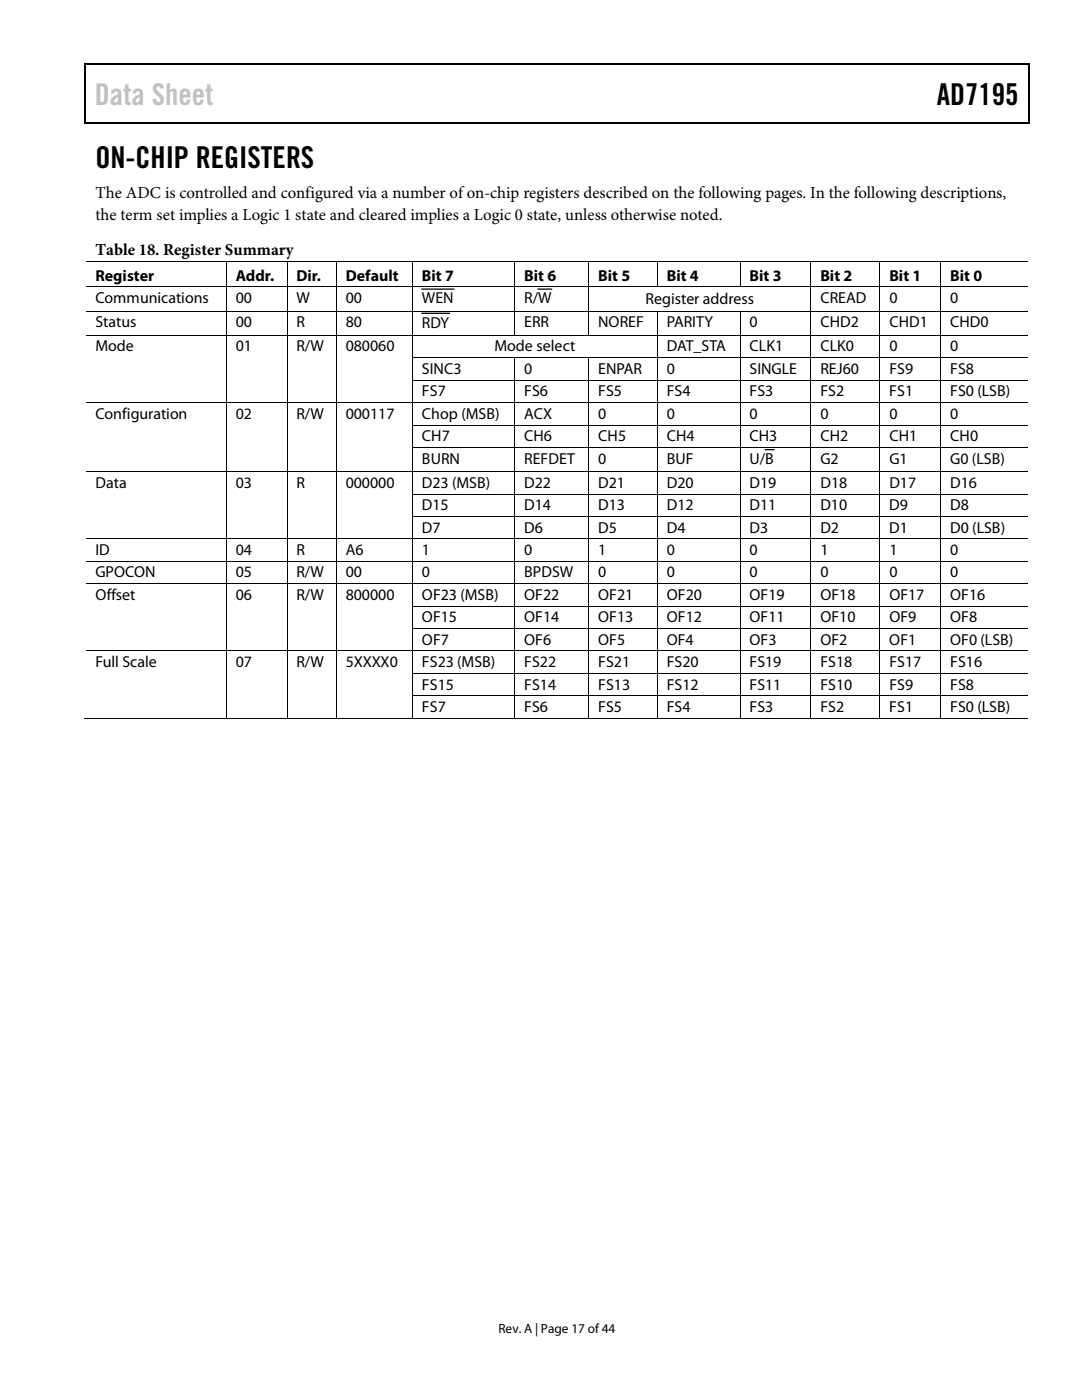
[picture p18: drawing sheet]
<svg xmlns="http://www.w3.org/2000/svg" width="216mm" height="279mm" viewBox="0 0 216 279" stroke-linecap="round" stroke-linejoin="round" font-family="sans-serif">
<defs><g id="words">
<text font-size="6" fill="#c1c1c1" x="18.9" y="20.9">Data Sheet</text>
<g font-size="6">
<text x="186.9" y="20.9">AD7195</text>
<text x="19" y="33.6">ON-CHIP REGISTERS</text>
</g>
<g font-size="3.3">
<text x="19" y="39.5">The ADC is controlled and configured via a number of on-chip registers described on the following pages. In the following descriptions,</text>
<text x="19" y="43.8">the term set implies a Logic 1 state and cleared implies a Logic 0 state, unless otherwise noted.</text>
<text x="19" y="50.9">Table 18. Register Summary</text>
</g>
<g font-size="3.2">
<text x="19" y="56">Register</text>
<text x="47" y="56">Addr.</text>
<text x="59.1" y="56">Dir.</text>
<text x="69" y="56">Default</text>
<text x="84.2" y="56">Bit 7</text>
<text x="104.6" y="56">Bit 6</text>
<text x="119.4" y="56">Bit 5</text>
<text x="133.1" y="56">Bit 4</text>
<text x="149.6" y="56">Bit 3</text>
<text x="163.7" y="56">Bit 2</text>
<text x="177.5" y="56">Bit 1</text>
<text x="189.6" y="56">Bit 0</text>
<text x="19" y="60.5">Communications</text>
<text x="19" y="65.3">Status</text>
<text x="47" y="60.5">00</text>
<text x="47" y="65.3">00</text>
<text x="59.1" y="60.5">W</text>
<text x="59.1" y="65.3">R</text>
<text x="69" y="65.3">80</text>
<text x="69" y="60.5">00</text>
<text x="84.2" y="60.5">WEN</text>
<text x="84.2" y="65.4">RDY</text>
<text x="104.6" y="65.3">ERR</text>
<text x="104.6" y="60.5">R/W</text>
<text x="119.4" y="65.3">NOREF</text>
<text x="128.8" y="60.7">Register address</text>
<text x="133.1" y="65.3">PARITY</text>
<text x="149.6" y="65.3">0</text>
<text x="163.7" y="60.5">CREAD</text>
<text x="163.7" y="65.3">CHD2</text>
<text x="177.5" y="60.5">0</text>
<text x="177.5" y="65.3">CHD1</text>
<text x="189.6" y="65.3">CHD0</text>
<text x="189.6" y="60.5">0</text>
<text x="19" y="70.1">Mode</text>
<text x="47" y="70.1">01</text>
<text x="59.1" y="70.1">R/W</text>
<text x="69" y="70.1">080060</text>
<text x="98.7" y="70.1">Mode select</text>
<text x="133.1" y="70.1">DAT_STA</text>
<text x="149.6" y="70.1">CLK1</text>
<text x="163.7" y="70.1">CLK0</text>
<text x="177.5" y="70.1">0</text>
<text x="189.6" y="70.1">0</text>
<text x="84.2" y="74.6">SINC3</text>
<text x="104.6" y="74.6">0</text>
<text x="119.4" y="74.6">ENPAR</text>
<text x="133.1" y="74.6">0</text>
<text x="149.6" y="74.6">SINGLE</text>
<text x="163.7" y="74.6">REJ60</text>
<text x="177.5" y="74.6">FS9</text>
<text x="189.6" y="74.6">FS8</text>
<text x="19" y="83.6">Configuration</text>
<text x="47" y="83.6">02</text>
<text x="59.1" y="83.6">R/W</text>
<text x="69" y="83.6">000117</text>
<text x="84.2" y="79.1">FS7</text>
<text x="84.2" y="83.6">Chop (MSB)</text>
<text x="104.6" y="79.1">FS6</text>
<text x="104.6" y="83.6">ACX</text>
<text x="119.4" y="79.1">FS5</text>
<text x="119.4" y="83.6">0</text>
<text x="133" y="79.1">FS4</text>
<text x="133.1" y="83.6">0</text>
<text x="149.6" y="79.1">FS3</text>
<text x="149.6" y="83.6">0</text>
<text x="163.7" y="79.1">FS2</text>
<text x="163.7" y="83.6">0</text>
<text x="177.5" y="79.1">FS1</text>
<text x="177.5" y="83.6">0</text>
<text x="189.6" y="79.1">FS0 (LSB)</text>
<text x="189.6" y="83.6">0</text>
<text x="84.2" y="88.1">CH7</text>
<text x="104.6" y="88.1">CH6</text>
<text x="119.4" y="88.1">CH5</text>
<text x="133.1" y="88.1">CH4</text>
<text x="149.6" y="88.1">CH3</text>
<text x="163.7" y="88.1">CH2</text>
<text x="177.5" y="88.1">CH1</text>
<text x="189.6" y="88.1">CH0</text>
<text x="84.2" y="92.5">BURN</text>
<text x="104.6" y="92.5">REFDET</text>
<text x="119.4" y="92.5">0</text>
<text x="133.1" y="92.5">BUF</text>
<text x="149.6" y="92.5">U/B</text>
<text x="163.7" y="92.5">G2</text>
<text x="177.5" y="92.5">G1</text>
<text x="189.6" y="92.5">G0 (LSB)</text>
<text x="19" y="97.4">Data</text>
<text x="47" y="97.4">03</text>
<text x="59.1" y="97.4">R</text>
<text x="69" y="97.4">000000</text>
<text x="84.2" y="97.4">D23 (MSB)</text>
<text x="84.2" y="101.8">D15</text>
<text x="104.6" y="101.8">D14</text>
<text x="104.6" y="97.4">D22</text>
<text x="119.4" y="101.8">D13</text>
<text x="119.4" y="97.4">D21</text>
<text x="133" y="101.8">D12</text>
<text x="133.1" y="97.4">D20</text>
<text x="149.6" y="101.8">D11</text>
<text x="149.6" y="97.4">D19</text>
<text x="163.7" y="101.8">D10</text>
<text x="163.7" y="97.4">D18</text>
<text x="177.5" y="101.8">D9</text>
<text x="177.5" y="97.4">D17</text>
<text x="189.6" y="101.8">D8</text>
<text x="189.6" y="97.4">D16</text>
<text x="84.2" y="106.3">D7</text>
<text x="104.6" y="106.3">D6</text>
<text x="119.4" y="106.3">D5</text>
<text x="133" y="106.3">D4</text>
<text x="149.6" y="106.3">D3</text>
<text x="163.7" y="106.3">D2</text>
<text x="177.5" y="106.3">D1</text>
<text x="189.6" y="106.3">D0 (LSB)</text>
<text x="19" y="110.8">ID</text>
<text x="47" y="110.8">04</text>
<text x="59.1" y="110.8">R</text>
<text x="69" y="110.8">A6</text>
<text x="84.2" y="110.8">1</text>
<text x="104.6" y="110.8">0</text>
<text x="119.4" y="110.8">1</text>
<text x="133.1" y="110.8">0</text>
<text x="149.6" y="110.8">0</text>
<text x="163.7" y="110.8">1</text>
<text x="177.5" y="110.8">1</text>
<text x="189.6" y="110.8">0</text>
<text x="19" y="115.2">GPOCON</text>
<text x="19" y="119.7">Offset</text>
<text x="47" y="115.2">05</text>
<text x="47" y="119.7">06</text>
<text x="59.1" y="115.2">R/W</text>
<text x="59.1" y="119.7">R/W</text>
<text x="69" y="115.2">00</text>
<text x="69" y="119.7">800000</text>
<text x="84.2" y="115.2">0</text>
<text x="84.2" y="119.7">OF23 (MSB)</text>
<text x="104.6" y="115.2">BPDSW</text>
<text x="104.6" y="119.7">OF22</text>
<text x="119.4" y="115.2">0</text>
<text x="119.4" y="119.7">OF21</text>
<text x="133.1" y="115.2">0</text>
<text x="133.1" y="119.7">OF20</text>
<text x="149.6" y="115.2">0</text>
<text x="149.6" y="119.7">OF19</text>
<text x="163.7" y="115.2">0</text>
<text x="163.7" y="119.7">OF18</text>
<text x="177.5" y="119.7">OF17</text>
<text x="177.5" y="115.2">0</text>
<text x="189.6" y="119.7">OF16</text>
<text x="189.6" y="115.2">0</text>
<text x="84.2" y="124.2">OF15</text>
<text x="104.6" y="124.2">OF14</text>
<text x="119.4" y="124.2">OF13</text>
<text x="133.1" y="124.2">OF12</text>
<text x="149.6" y="124.2">OF11</text>
<text x="163.7" y="124.2">OF10</text>
<text x="177.5" y="124.2">OF9</text>
<text x="189.6" y="124.2">OF8</text>
<text x="84.2" y="128.7">OF7</text>
<text x="104.6" y="128.7">OF6</text>
<text x="119.4" y="128.7">OF5</text>
<text x="133" y="128.7">OF4</text>
<text x="149.6" y="128.7">OF3</text>
<text x="163.7" y="128.7">OF2</text>
<text x="177.5" y="128.7">OF1</text>
<text x="189.6" y="128.7">OF0 (LSB)</text>
<text x="19" y="133.1">Full Scale</text>
<text x="47" y="133.1">07</text>
<text x="59.1" y="133.1">R/W</text>
<text x="69" y="133.1">5XXXX0</text>
<text x="84.2" y="133.1">FS23 (MSB)</text>
<text x="84.2" y="137.6">FS15</text>
<text x="104.6" y="133.1">FS22</text>
<text x="104.6" y="137.6">FS14</text>
<text x="119.4" y="133.1">FS21</text>
<text x="119.4" y="137.6">FS13</text>
<text x="133.1" y="133.1">FS20</text>
<text x="133.1" y="137.6">FS12</text>
<text x="149.6" y="133.1">FS19</text>
<text x="149.6" y="137.6">FS11</text>
<text x="163.7" y="133.1">FS18</text>
<text x="163.7" y="137.6">FS10</text>
<text x="177.5" y="133.1">FS17</text>
<text x="177.5" y="137.6">FS9</text>
<text x="189.6" y="137.6">FS8</text>
<text x="189.6" y="133.1">FS16</text>
<text x="84.2" y="142.1">FS7</text>
<text x="104.6" y="142.1">FS6</text>
<text x="119.4" y="142.1">FS5</text>
<text x="133" y="142.1">FS4</text>
<text x="149.6" y="142.1">FS3</text>
<text x="163.7" y="142.1">FS2</text>
<text x="177.5" y="142.1">FS1</text>
<text x="189.6" y="142.1">FS0 (LSB)</text>
</g>
<text font-size="2.7" x="99.4" y="266">Rev. A | Page 17 of44</text>
</g></defs>
<g fill="#000">
<path d="M16.9 12.7h.2v1h-.2zM16.9 12.7h.2v.3h-.2zM82.5 12.7h.3v.3h-.3zM205.1 12.7h.3v1h-.3zM205.1 12.7h.3v.3h-.3zM16.9 24.4h.2v.2h-.2zM82.3 24.4h.2v.2h-.2zM205.1 24.4h.3v.2h-.3zM45 52.1h.2v.2h-.2zM45 57.2h.2v.2h-.2zM57.2 52.1h.2v.2h-.2zM57.2 57.2h.2v.2h-.2z"/>
<path d="M67 52.1h.2v.2h-.2zM67 57.2h.2v.2h-.2zM82.2 52.1h.2v.2h-.2zM82.2 57.2h.2v.2h-.2zM102.6 52.1h.2v.2h-.2zM102.6 57.2h.2v.2h-.2zM117.4 52.1h.2v.2h-.2zM117.4 57.2h.2v.2h-.2zM131.1 52.1h.1v.2h-.1zM131.1 57.2h.1v.2h-.1zM147.6 52.1h.1v.2h-.1zM147.6 57.2h.1v.2h-.1z"/>
<path d="M161.7 52.1h.2v.2h-.2zM161.7 57.2h.2v.2h-.2zM175.5 52.1h.1v.2h-.1zM175.5 57.2h.1v.2h-.1zM187.6 52.1h.2v.2h-.2zM187.6 57.2h.2v.2h-.2zM45 62h.2v.2h-.2zM45 66.8h.2v.2h-.2zM45 71.3h.2v.2h-.2zM45 75.8h.2v.1h-.2zM57.2 62h.2v.2h-.2zM57.2 66.8h.2v.2h-.2z"/>
<path d="M57.2 71.3h.2v.2h-.2zM57.2 75.8h.2v.1h-.2zM67 62h.2v.2h-.2zM67 66.8h.2v.2h-.2zM67 71.3h.2v.2h-.2zM67 75.8h.2v.1h-.2zM82.2 62h.2v.2h-.2zM82.2 66.8h.2v.2h-.2zM82.2 71.3h.2v.2h-.2zM82.2 75.8h.2v.1h-.2zM102.6 62h.2v.2h-.2zM102.6 66.8h.2v.2h-.2z"/>
<path d="M102.6 71.3h.2v.2h-.2zM102.6 75.8h.2v.1h-.2zM117.4 62h.2v.2h-.2zM117.4 66.8h.2v.2h-.2zM117.4 71.3h.2v.2h-.2zM117.4 75.8h.2v.1h-.2zM131.1 62h.1v.2h-.1zM131.1 66.8h.1v.2h-.1zM131.1 71.3h.1v.2h-.1zM131.1 75.8h.1v.1h-.1zM147.6 62h.1v.2h-.1zM147.6 66.8h.1v.2h-.1z"/>
<path d="M147.6 71.3h.1v.2h-.1zM147.6 75.8h.1v.1h-.1zM161.7 62h.2v.2h-.2zM161.7 66.8h.2v.2h-.2zM161.7 71.3h.2v.2h-.2zM161.7 75.8h.2v.1h-.2zM175.5 62h.1v.2h-.1zM175.5 66.8h.1v.2h-.1zM175.5 71.3h.1v.2h-.1zM175.5 75.8h.1v.1h-.1zM187.6 62h.2v.2h-.2zM187.6 66.8h.2v.2h-.2z"/>
<path d="M187.6 71.3h.2v.2h-.2zM187.6 75.8h.2v.1h-.2zM45 80.3h.2v.1h-.2zM45 84.8h.2v.1h-.2zM45 89.2h.2v.2h-.2zM45 94h.2v.2h-.2zM45 98.5h.2v.2h-.2zM57.2 80.3h.2v.1h-.2zM57.2 84.8h.2v.1h-.2zM57.2 89.2h.2v.2h-.2zM57.2 94h.2v.2h-.2zM57.2 98.5h.2v.2h-.2z"/>
<path d="M67 80.3h.2v.1h-.2zM67 84.8h.2v.1h-.2zM67 89.2h.2v.2h-.2zM67 94h.2v.2h-.2zM67 98.5h.2v.2h-.2zM82.2 80.3h.2v.1h-.2zM82.2 84.8h.2v.1h-.2zM82.2 89.2h.2v.2h-.2zM82.2 94h.2v.2h-.2zM82.2 98.5h.2v.2h-.2zM102.6 80.3h.2v.1h-.2zM102.6 84.8h.2v.1h-.2z"/>
<path d="M102.6 89.2h.2v.2h-.2zM102.6 94h.2v.2h-.2zM102.6 98.5h.2v.2h-.2zM117.4 80.3h.2v.1h-.2zM117.4 84.8h.2v.1h-.2zM117.4 89.2h.2v.2h-.2zM117.4 94h.2v.2h-.2zM117.4 98.5h.2v.2h-.2zM131.1 80.3h.1v.1h-.1zM131.1 84.8h.1v.1h-.1zM131.1 89.2h.1v.2h-.1zM131.1 94h.1v.2h-.1z"/>
<path d="M131.1 98.5h.1v.2h-.1zM147.6 80.3h.1v.1h-.1zM147.6 84.8h.1v.1h-.1zM147.6 89.2h.1v.2h-.1zM147.6 94h.1v.2h-.1zM147.6 98.5h.1v.2h-.1zM161.7 80.3h.2v.1h-.2zM161.7 84.8h.2v.1h-.2zM161.7 89.2h.2v.2h-.2zM161.7 94h.2v.2h-.2zM161.7 98.5h.2v.2h-.2zM175.5 80.3h.1v.1h-.1z"/>
<path d="M175.5 84.8h.1v.1h-.1zM175.5 89.2h.1v.2h-.1zM175.5 94h.1v.2h-.1zM175.5 98.5h.1v.2h-.1zM187.6 80.3h.2v.1h-.2zM187.6 84.8h.2v.1h-.2zM187.6 89.2h.2v.2h-.2zM187.6 94h.2v.2h-.2zM187.6 98.5h.2v.2h-.2zM45 103h.2v.2h-.2zM45 107.4h.2v.2h-.2zM45 111.9h.2v.2h-.2z"/>
<path d="M45 116.4h.2v.2h-.2zM57.2 103h.2v.2h-.2zM57.2 107.4h.2v.2h-.2zM57.2 111.9h.2v.2h-.2zM57.2 116.4h.2v.2h-.2zM67 103h.2v.2h-.2zM67 107.4h.2v.2h-.2zM67 111.9h.2v.2h-.2zM67 116.4h.2v.2h-.2zM82.2 103h.2v.2h-.2zM82.2 107.4h.2v.2h-.2zM82.2 111.9h.2v.2h-.2z"/>
<path d="M82.2 116.4h.2v.2h-.2zM102.6 103h.2v.2h-.2zM102.6 107.4h.2v.2h-.2zM102.6 111.9h.2v.2h-.2zM102.6 116.4h.2v.2h-.2zM117.4 103h.2v.2h-.2zM117.4 107.4h.2v.2h-.2zM117.4 111.9h.2v.2h-.2zM117.4 116.4h.2v.2h-.2zM131.1 103h.1v.2h-.1zM131.1 107.4h.1v.2h-.1zM131.1 111.9h.1v.2h-.1z"/>
<path d="M131.1 116.4h.1v.2h-.1zM147.6 103h.1v.2h-.1zM147.6 107.4h.1v.2h-.1zM147.6 111.9h.1v.2h-.1zM147.6 116.4h.1v.2h-.1zM161.7 103h.2v.2h-.2zM161.7 107.4h.2v.2h-.2zM161.7 111.9h.2v.2h-.2zM161.7 116.4h.2v.2h-.2zM175.5 103h.1v.2h-.1zM175.5 107.4h.1v.2h-.1zM175.5 111.9h.1v.2h-.1z"/>
<path d="M175.5 116.4h.1v.2h-.1zM187.6 103h.2v.2h-.2zM187.6 107.4h.2v.2h-.2zM187.6 111.9h.2v.2h-.2zM187.6 116.4h.2v.2h-.2zM45 120.9h.2v.1h-.2zM45 125.3h.2v.2h-.2zM45 129.8h.2v.2h-.2zM45 134.3h.2v.2h-.2zM45 138.8h.2v.1h-.2zM57.2 120.9h.2v.1h-.2zM57.2 125.3h.2v.2h-.2z"/>
<path d="M57.2 129.8h.2v.2h-.2zM57.2 134.3h.2v.2h-.2zM57.2 138.8h.2v.1h-.2zM67 120.9h.2v.1h-.2zM67 125.3h.2v.2h-.2zM67 129.8h.2v.2h-.2zM67 134.3h.2v.2h-.2zM67 138.8h.2v.1h-.2zM82.2 120.9h.2v.1h-.2zM82.2 125.3h.2v.2h-.2zM82.2 129.8h.2v.2h-.2zM82.2 134.3h.2v.2h-.2z"/>
<path d="M82.2 138.8h.2v.1h-.2zM102.6 120.9h.2v.1h-.2zM102.6 125.3h.2v.2h-.2zM102.6 129.8h.2v.2h-.2zM102.6 134.3h.2v.2h-.2zM102.6 138.8h.2v.1h-.2zM117.4 120.9h.2v.1h-.2zM117.4 125.3h.2v.2h-.2zM117.4 129.8h.2v.2h-.2zM117.4 134.3h.2v.2h-.2zM117.4 138.8h.2v.1h-.2zM131.1 120.9h.1v.1h-.1z"/>
<path d="M131.1 125.3h.1v.2h-.1zM131.1 129.8h.1v.2h-.1zM131.1 134.3h.1v.2h-.1zM131.1 138.8h.1v.1h-.1zM147.6 120.9h.1v.1h-.1zM147.6 125.3h.1v.2h-.1zM147.6 129.8h.1v.2h-.1zM147.6 134.3h.1v.2h-.1zM147.6 138.8h.1v.1h-.1zM161.7 120.9h.2v.1h-.2zM161.7 125.3h.2v.2h-.2zM161.7 129.8h.2v.2h-.2z"/>
<path d="M161.7 134.3h.2v.2h-.2zM161.7 138.8h.2v.1h-.2zM175.5 120.9h.1v.1h-.1zM175.5 125.3h.1v.2h-.1zM175.5 129.8h.1v.2h-.1zM175.5 134.3h.1v.2h-.1zM175.5 138.8h.1v.1h-.1zM187.6 120.9h.2v.1h-.2zM187.6 125.3h.2v.2h-.2zM187.6 129.8h.2v.2h-.2zM187.6 134.3h.2v.2h-.2zM187.6 138.8h.2v.1h-.2z"/>
<path d="M45 143.3h.2v.1h-.2zM57.2 143.3h.2v.1h-.2zM67 143.3h.2v.1h-.2zM82.2 143.3h.2v.1h-.2zM102.6 143.3h.2v.1h-.2zM117.4 143.3h.2v.1h-.2zM131.1 143.3h.1v.1h-.1zM147.6 143.3h.1v.1h-.1zM161.7 143.3h.2v.1h-.2zM175.5 143.3h.1v.1h-.1zM187.6 143.3h.2v.1h-.2z"/>
</g>
<path d="M17 13.7v10.7M17.1 12.8h65.4M82.8 12.8h122.3M205.2 13.7v10.7M17.1 24.5h188M84.2 57.7h6.4M107.4 57.7h2.7M84.2 62.5h5.5M152.7 89.7h1.7" fill="none" stroke="#000" stroke-width=".25"/>
<g fill="none" stroke="#000" stroke-width=".2">
<path d="M17.1 52.2h27.9M17.1 57.3h27.9M45.1 52.3v4.9M45.1 57.4v4.6M45.2 52.2h12M45.2 57.3h12M57.3 52.3v4.9M57.3 57.4v4.6M57.4 52.2h9.6M57.4 57.3h9.6M67.1 52.3v4.9M67.1 57.4v4.6"/>
<path d="M67.2 52.2h15M67.2 57.3h15M82.3 52.3v4.9M82.3 57.4v4.6M82.4 52.2h20.2M82.4 57.3h20.2M102.7 52.3v4.9M102.7 57.4v4.6M102.8 52.2h14.6M102.8 57.3h14.6M117.5 52.3v4.9M117.5 57.4v4.6"/>
<path d="M117.6 52.2h13.5M117.6 57.3h13.5M131.1 52.3v4.9M131.2 52.2h16.4M131.2 57.3h16.4M147.7 52.3v4.9M147.7 52.2h14M147.7 57.3h14M161.8 52.3v4.9M161.8 57.4v4.6M161.9 52.2h13.6M161.9 57.3h13.6"/>
<path d="M175.6 52.3v4.9M175.6 57.4v4.6M175.6 52.2h12M175.6 57.3h12M187.7 52.3v4.9M187.7 57.4v4.6M187.8 52.2h17.3M187.8 57.3h17.3M17.1 62.1h27.9M17.1 66.9h27.9M45.1 62.2v4.6M45.1 67v4.3"/>
<path d="M45.1 71.5v4.3M45.1 75.9v4.4M45.2 62.1h12M45.2 66.9h12M57.3 62.2v4.6M57.3 67v4.3M57.3 71.5v4.3M57.3 75.9v4.4M57.4 62.1h9.6M57.4 66.9h9.6M67.1 62.2v4.6M67.1 67v4.3"/>
<path d="M67.1 71.5v4.3M67.1 75.9v4.4M67.2 62.1h15M67.2 66.9h15M82.3 62.2v4.6M82.3 67v4.3M82.3 71.5v4.3M82.3 75.9v4.4M82.4 62.1h20.2M82.4 66.9h20.2M82.4 71.4h20.2M82.4 75.9h20.2"/>
<path d="M102.7 62.2v4.6M102.7 71.5v4.3M102.7 75.9v4.4M102.8 62.1h14.6M102.8 66.9h14.6M102.8 71.4h14.6M102.8 75.9h14.6M117.5 62.2v4.6M117.5 71.5v4.3M117.5 75.9v4.4M117.6 62.1h13.5M117.6 66.9h13.5"/>
<path d="M117.6 71.4h13.5M117.6 75.9h13.5M131.1 62.2v4.6M131.1 67v4.3M131.1 71.5v4.3M131.1 75.9v4.4M131.2 62.1h16.4M131.2 66.9h16.4M131.2 71.4h16.4M131.2 75.9h16.4M147.7 62.2v4.6M147.7 67v4.3"/>
<path d="M147.7 71.5v4.3M147.7 75.9v4.4M147.7 62.1h14M147.7 66.9h14M147.7 71.4h14M147.7 75.9h14M161.8 62.2v4.6M161.8 67v4.3M161.8 71.5v4.3M161.8 75.9v4.4M161.9 62.1h13.6M161.9 66.9h13.6"/>
<path d="M161.9 71.4h13.6M161.9 75.9h13.6M175.6 62.2v4.6M175.6 67v4.3M175.6 71.5v4.3M175.6 75.9v4.4M175.6 62.1h12M175.6 66.9h12M175.6 71.4h12M175.6 75.9h12M187.7 62.2v4.6M187.7 67v4.3"/>
<path d="M187.7 71.5v4.3M187.7 75.9v4.4M187.8 62.1h17.3M187.8 66.9h17.3M187.8 71.4h17.3M187.8 75.9h17.3M17.1 80.3h27.9M17.1 94.1h27.9M45.1 80.4v4.4M45.1 84.9v4.3M45.1 89.4v4.6M45.1 94.2v4.3"/>
<path d="M45.1 98.7v4.3M45.2 80.3h12M45.2 94.1h12M57.3 80.4v4.4M57.3 84.9v4.3M57.3 89.4v4.6M57.3 94.2v4.3M57.3 98.7v4.3M57.4 80.3h9.6M57.4 94.1h9.6M67.1 80.4v4.4M67.1 84.9v4.3"/>
<path d="M67.1 89.4v4.6M67.1 94.2v4.3M67.1 98.7v4.3M67.2 80.3h15M67.2 94.1h15M82.3 80.4v4.4M82.3 84.9v4.3M82.3 89.4v4.6M82.3 94.2v4.3M82.3 98.7v4.3M82.4 80.3h20.2M82.4 84.8h20.2"/>
<path d="M82.4 89.3h20.2M82.4 94.1h20.2M82.4 98.6h20.2M102.7 80.4v4.4M102.7 84.9v4.3M102.7 89.4v4.6M102.7 94.2v4.3M102.7 98.7v4.3M102.8 80.3h14.6M102.8 84.8h14.6M102.8 89.3h14.6M102.8 94.1h14.6"/>
<path d="M102.8 98.6h14.6M117.5 80.4v4.4M117.5 84.9v4.3M117.5 89.4v4.6M117.5 94.2v4.3M117.5 98.7v4.3M117.6 80.3h13.5M117.6 84.8h13.5M117.6 89.3h13.5M117.6 94.1h13.5M117.6 98.6h13.5M131.1 80.4v4.4"/>
<path d="M131.1 84.9v4.3M131.1 89.4v4.6M131.1 94.2v4.3M131.1 98.7v4.3M131.2 80.3h16.4M131.2 84.8h16.4M131.2 89.3h16.4M131.2 94.1h16.4M131.2 98.6h16.4M147.7 80.4v4.4M147.7 84.9v4.3M147.7 89.4v4.6"/>
<path d="M147.7 94.2v4.3M147.7 98.7v4.3M147.7 80.3h14M147.7 84.8h14M147.7 89.3h14M147.7 94.1h14M147.7 98.6h14M161.8 80.4v4.4M161.8 84.9v4.3M161.8 89.4v4.6M161.8 94.2v4.3M161.8 98.7v4.3"/>
<path d="M161.9 80.3h13.6M161.9 84.8h13.6M161.9 89.3h13.6M161.9 94.1h13.6M161.9 98.6h13.6M175.6 80.4v4.4M175.6 84.9v4.3M175.6 89.4v4.6M175.6 94.2v4.3M175.6 98.7v4.3M175.6 80.3h12M175.6 84.8h12"/>
<path d="M175.6 89.3h12M175.6 94.1h12M175.6 98.6h12M187.7 80.4v4.4M187.7 84.9v4.3M187.7 89.4v4.6M187.7 94.2v4.3M187.7 98.7v4.3M187.8 80.3h17.3M187.8 84.8h17.3M187.8 89.3h17.3M187.8 94.1h17.3"/>
<path d="M187.8 98.6h17.3M17.1 107.5h27.9M17.1 112h27.9M17.1 116.5h27.9M45.1 103.2v4.2M45.1 107.6v4.3M45.1 112.1v4.3M45.1 116.6v4.3M45.2 107.5h12M45.2 112h12M45.2 116.5h12M57.3 103.2v4.2"/>
<path d="M57.3 107.6v4.3M57.3 112.1v4.3M57.3 116.6v4.3M57.4 107.5h9.6M57.4 112h9.6M57.4 116.5h9.6M67.1 103.2v4.2M67.1 107.6v4.3M67.1 112.1v4.3M67.1 116.6v4.3M67.2 107.5h15M67.2 112h15"/>
<path d="M67.2 116.5h15M82.3 103.2v4.2M82.3 107.6v4.3M82.3 112.1v4.3M82.3 116.6v4.3M82.4 103.1h20.2M82.4 107.5h20.2M82.4 112h20.2M82.4 116.5h20.2M102.7 103.2v4.2M102.7 107.6v4.3M102.7 112.1v4.3"/>
<path d="M102.7 116.6v4.3M102.8 103.1h14.6M102.8 107.5h14.6M102.8 112h14.6M102.8 116.5h14.6M117.5 103.2v4.2M117.5 107.6v4.3M117.5 112.1v4.3M117.5 116.6v4.3M117.6 103.1h13.5M117.6 107.5h13.5M117.6 112h13.5"/>
<path d="M117.6 116.5h13.5M131.1 103.2v4.2M131.1 107.6v4.3M131.1 112.1v4.3M131.1 116.6v4.3M131.2 103.1h16.4M131.2 107.5h16.4M131.2 112h16.4M131.2 116.5h16.4M147.7 103.2v4.2M147.7 107.6v4.3M147.7 112.1v4.3"/>
<path d="M147.7 116.6v4.3M147.7 103.1h14M147.7 107.5h14M147.7 112h14M147.7 116.5h14M161.8 103.2v4.2M161.8 107.6v4.3M161.8 112.1v4.3M161.8 116.6v4.3M161.9 103.1h13.6M161.9 107.5h13.6M161.9 112h13.6"/>
<path d="M161.9 116.5h13.6M175.6 103.2v4.2M175.6 107.6v4.3M175.6 112.1v4.3M175.6 116.6v4.3M175.6 103.1h12M175.6 107.5h12M175.6 112h12M175.6 116.5h12M187.7 103.2v4.2M187.7 107.6v4.3M187.7 112.1v4.3"/>
<path d="M187.7 116.6v4.3M187.8 103.1h17.3M187.8 107.5h17.3M187.8 112h17.3M187.8 116.5h17.3M17.1 129.9h27.9M45.1 121v4.3M45.1 125.5v4.3M45.1 130v4.3M45.1 134.5v4.3M45.1 138.9v4.4M45.2 129.9h12"/>
<path d="M57.3 121v4.3M57.3 125.5v4.3M57.3 130v4.3M57.3 134.5v4.3M57.3 138.9v4.4M57.4 129.9h9.6M67.1 121v4.3M67.1 125.5v4.3M67.1 130v4.3M67.1 134.5v4.3M67.1 138.9v4.4M67.2 129.9h15"/>
<path d="M82.3 121v4.3M82.3 125.5v4.3M82.3 130v4.3M82.3 134.5v4.3M82.3 138.9v4.4M82.4 120.9h20.2M82.4 125.4h20.2M82.4 129.9h20.2M82.4 134.4h20.2M82.4 138.9h20.2M102.7 121v4.3M102.7 125.5v4.3"/>
<path d="M102.7 130v4.3M102.7 134.5v4.3M102.7 138.9v4.4M102.8 120.9h14.6M102.8 125.4h14.6M102.8 129.9h14.6M102.8 134.4h14.6M102.8 138.9h14.6M117.5 121v4.3M117.5 125.5v4.3M117.5 130v4.3M117.5 134.5v4.3"/>
<path d="M117.5 138.9v4.4M117.6 120.9h13.5M117.6 125.4h13.5M117.6 129.9h13.5M117.6 134.4h13.5M117.6 138.9h13.5M131.1 121v4.3M131.1 125.5v4.3M131.1 130v4.3M131.1 134.5v4.3M131.1 138.9v4.4M131.2 120.9h16.4"/>
<path d="M131.2 125.4h16.4M131.2 129.9h16.4M131.2 134.4h16.4M131.2 138.9h16.4M147.7 121v4.3M147.7 125.5v4.3M147.7 130v4.3M147.7 134.5v4.3M147.7 138.9v4.4M147.7 120.9h14M147.7 125.4h14M147.7 129.9h14"/>
<path d="M147.7 134.4h14M147.7 138.9h14M161.8 121v4.3M161.8 125.5v4.3M161.8 130v4.3M161.8 134.5v4.3M161.8 138.9v4.4M161.9 120.9h13.6M161.9 125.4h13.6M161.9 129.9h13.6M161.9 134.4h13.6M161.9 138.9h13.6"/>
<path d="M175.6 121v4.3M175.6 125.5v4.3M175.6 130v4.3M175.6 134.5v4.3M175.6 138.9v4.4M175.6 120.9h12M175.6 125.4h12M175.6 129.9h12M175.6 134.4h12M175.6 138.9h12M187.7 121v4.3M187.7 125.5v4.3"/>
<path d="M187.7 130v4.3M187.7 134.5v4.3M187.7 138.9v4.4M187.8 120.9h17.3M187.8 125.4h17.3M187.8 129.9h17.3M187.8 134.4h17.3M187.8 138.9h17.3M16.9 143.3h28.1M45.2 143.3h12M57.4 143.3h9.6M67.2 143.3h15"/>
<path d="M82.4 143.3h20.2M102.8 143.3h14.6M117.6 143.3h13.5M131.2 143.3h16.4M147.7 143.3h14M161.9 143.3h13.6M175.6 143.3h12M187.8 143.3h17.3"/>
</g>
<use href="#words"/>
</svg>
